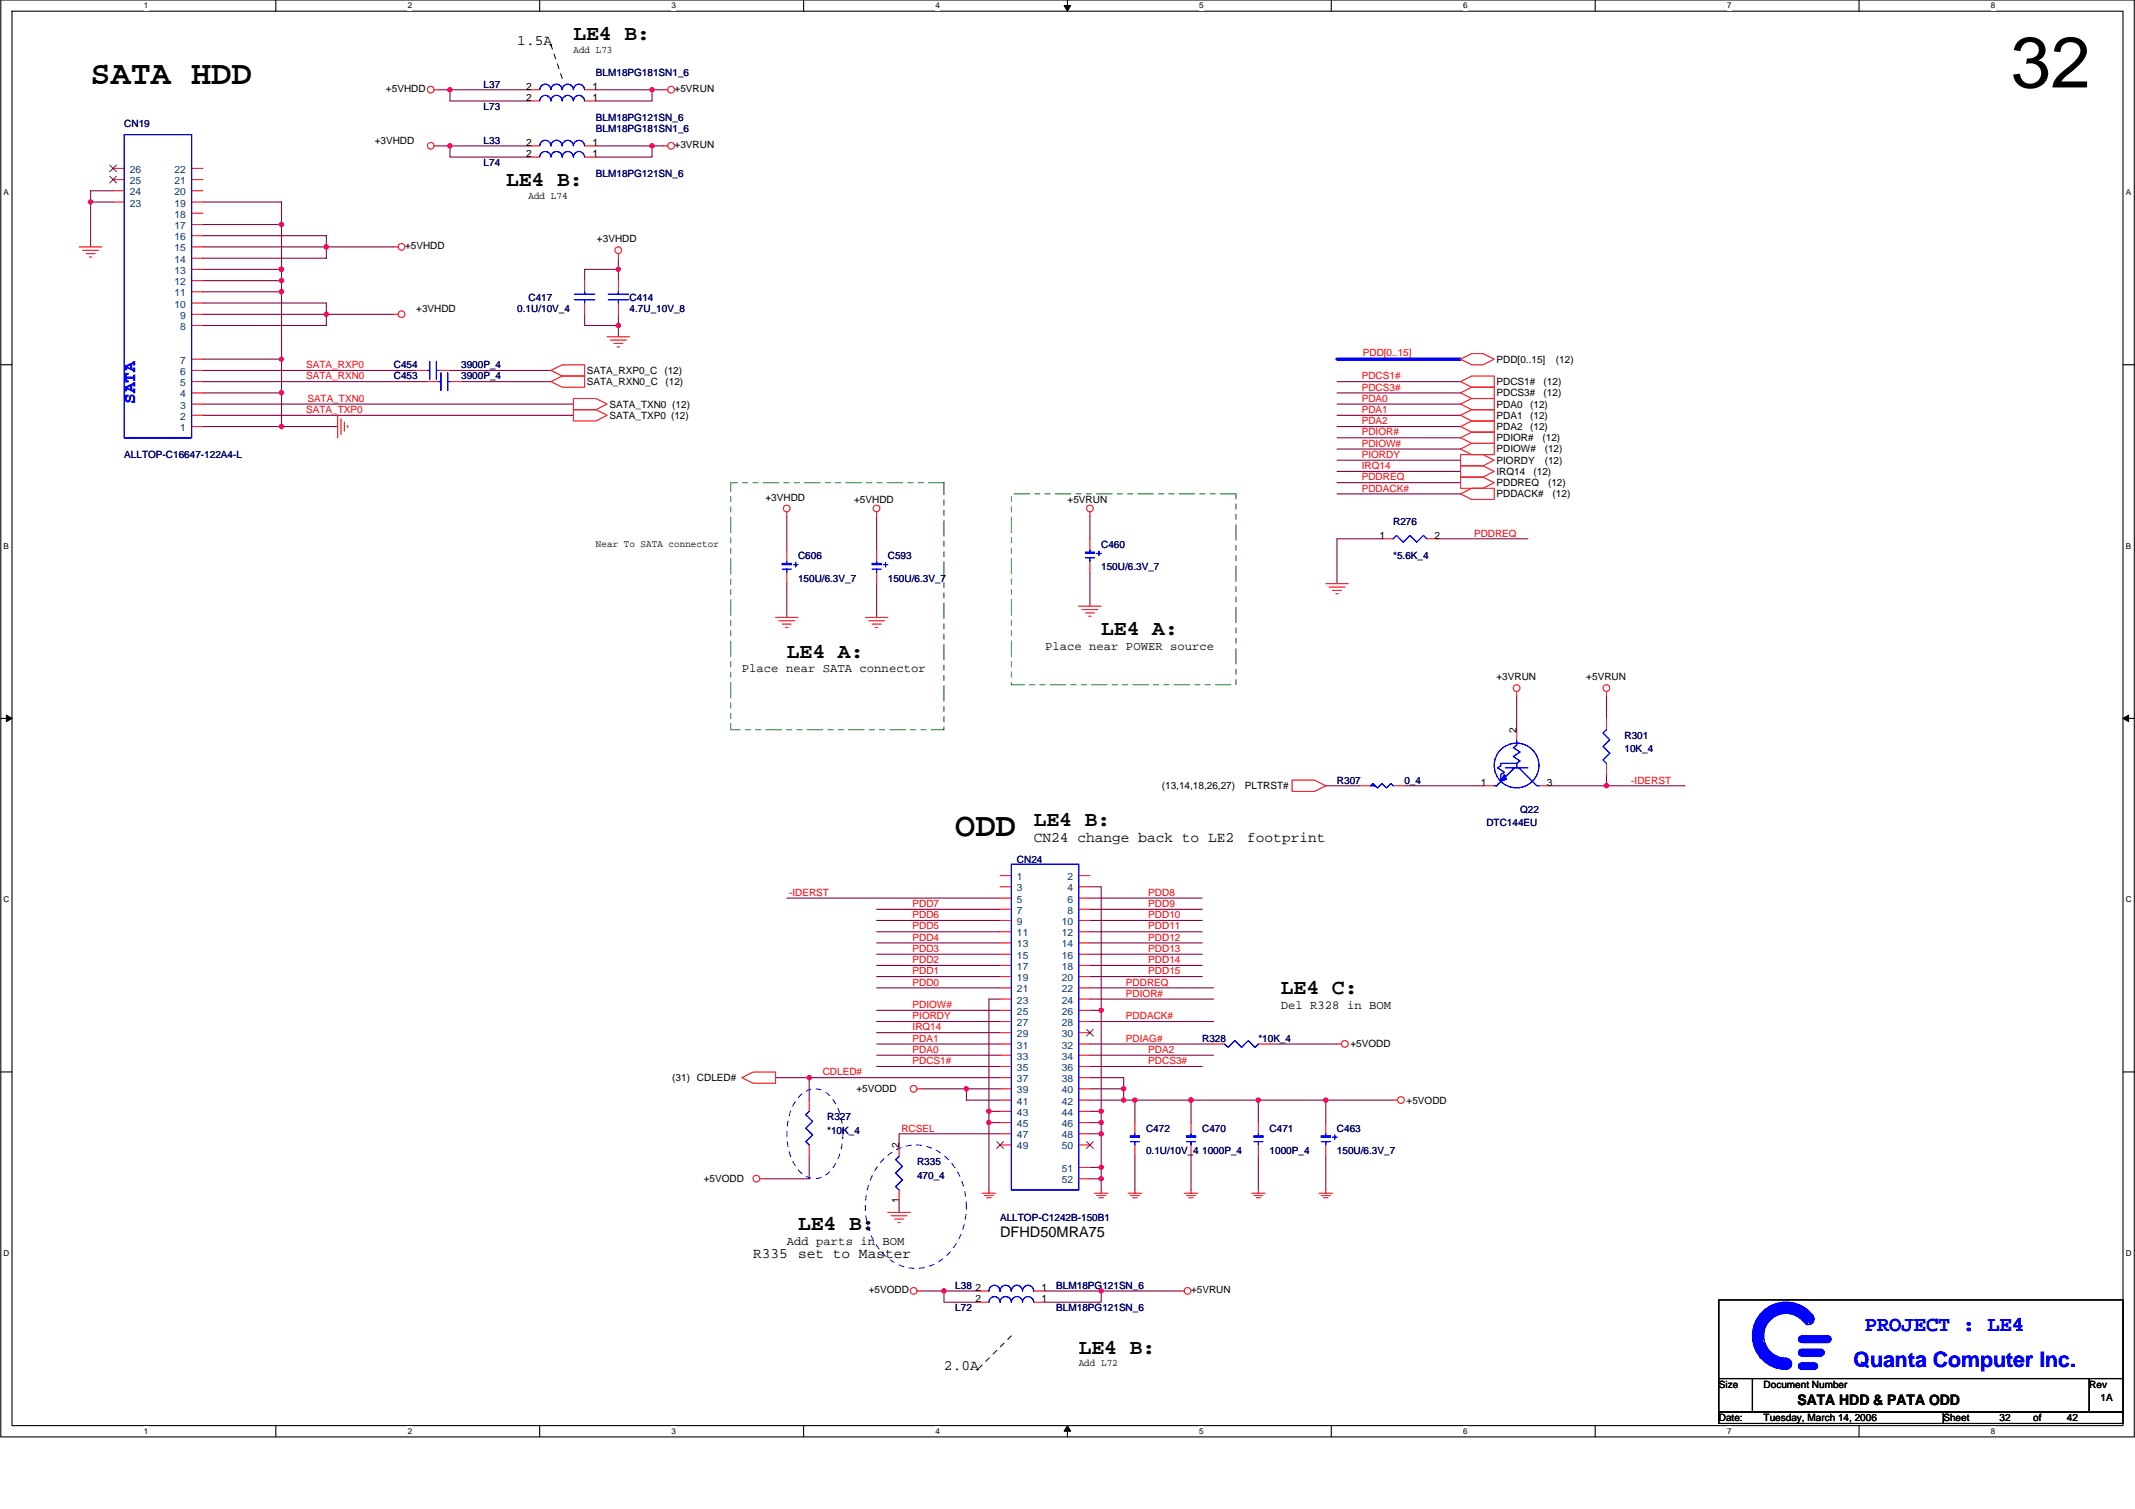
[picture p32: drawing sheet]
<svg xmlns="http://www.w3.org/2000/svg" width="420mm" height="297mm" viewBox="0 0 420 297" stroke-linecap="round" stroke-linejoin="round" font-family="sans-serif">
<defs><g id="words">
<text font-size="14.1" x="395.7" y="17.2">32</text>
<g font-size="6.6">
<text x="17.8" y="16.6">SATA HDD</text>
<text x="188" y="164.6">ODD</text>
</g>
<g font-size="4.2">
<text x="112.8" y="7.9">LE4 B:</text>
<text x="99.6" y="36.7">LE4 B:</text>
<text x="216.7" y="125.1">LE4 A:</text>
<text x="154.8" y="129.5">LE4 A:</text>
<text x="203.4" y="162.6">LE4 B:</text>
<text x="252.1" y="195.7">LE4 C:</text>
<text x="157" y="242.2">LE4 B:</text>
<text x="212.3" y="266.5">LE4 B:</text>
</g>
<g font-size="4.2" fill="#00f">
<text x="367" y="262">PROJECT : LE4</text>
<text x="364.8" y="269.1">Quanta Computer Inc.</text>
</g>
<text font-size="3.5" fill="#00f" x="26.6" y="79.5" transform="rotate(-90 26.6 79.5)">SATA</text>
<g font-size="2.9">
<text x="101.8" y="8.9">1.5A</text>
<text x="203.4" y="165.8">CN24 change back to LE2</text>
<text x="245.4" y="165.8">footprint</text>
<text x="196.8" y="243.4">DFHD50MRA75</text>
<text x="148.2" y="247.6">R335 set to Master</text>
<text x="185.8" y="269.7">2.0A</text>
<text x="353.7" y="276.6">SATA HDD &amp; PATA ODD</text>
</g>
<g font-size="2.4">
<text x="205.7" y="127.9">Place near POWER source</text>
<text x="146" y="132.3">Place near SATA connector</text>
<text x="252.1" y="198.6">Del R328 in BOM</text>
<text x="154.8" y="245">Add parts in BOM</text>
</g>
<g font-size="2">
<text x="112.8" y="10.4">Add L73</text>
<text x="103.6" y="17.7">2</text>
<text x="116.6" y="17.7">1</text>
<text x="76" y="18.1">+5VHDD</text>
<text x="103.6" y="19.9">2</text>
<text x="116.6" y="19.9">1</text>
<text x="132.7" y="18.1">+5VRUN</text>
<text x="73.7" y="28.3">+3VHDD</text>
<text x="103.6" y="28.7">2</text>
<text x="116.6" y="28.7">1</text>
<text x="132.7" y="29.2">+3VRUN</text>
<text x="103.6" y="30.9">2</text>
<text x="116.6" y="30.9">1</text>
<text x="104" y="39.1">Add L74</text>
<text x="117.5" y="47.7">+3VHDD</text>
<text x="79.7" y="49.1">+5VHDD</text>
<text x="81.9" y="61.4">+3VHDD</text>
<text x="294.5" y="71.4">PDD[0..15]</text>
<text x="306.2" y="71.4">(12)</text>
<text x="115.5" y="73.6">SATA_RXP0_C</text>
<text x="115.5" y="75.8">SATA_RXN0_C</text>
<text x="130.8" y="73.6">(12)</text>
<text x="131" y="75.8">(12)</text>
<text x="294.5" y="75.8">PDCS1#</text>
<text x="294.5" y="78">PDCS3#</text>
<text x="303.8" y="75.8">(12)</text>
<text x="303.8" y="78">(12)</text>
<text x="119.9" y="80.2">SATA_TXN0 (12)</text>
<text x="119.9" y="82.4">SATA_TXP0 (12)</text>
<text x="294.5" y="80.2">PDA0</text>
<text x="294.5" y="82.4">PDA1</text>
<text x="301.1" y="80.2">(12)</text>
<text x="301.1" y="82.4">(12)</text>
<text x="294.5" y="84.6">PDA2</text>
<text x="294.5" y="89">PDIOW#</text>
<text x="294.5" y="86.8">PDIOR#</text>
<text x="301.1" y="84.6">(12)</text>
<text x="303.6" y="86.8">(12)</text>
<text x="304" y="89">(12)</text>
<text x="294.5" y="91.3">PIORDY</text>
<text x="294.5" y="93.5">IRQ14</text>
<text x="294.5" y="95.7">PDDREQ</text>
<text x="301.8" y="93.5">(12)</text>
<text x="304" y="91.3">(12)</text>
<text x="304.7" y="95.7">(12)</text>
<text x="150.6" y="98.6">+3VHDD</text>
<text x="168.1" y="99">+5VHDD</text>
<text x="210.1" y="99">+5VRUN</text>
<text x="294.5" y="97.9">PDDACK#</text>
<text x="305.5" y="97.9">(12)</text>
<text x="117.3" y="107.6">Near To SATA connector</text>
<text x="271.5" y="106">1</text>
<text x="282.3" y="106">2</text>
<text x="294.5" y="133.9">+3VRUN</text>
<text x="312.2" y="133.9">+5VRUN</text>
<text x="298.5" y="144.3" transform="rotate(-90 298.5 144.3)">2</text>
<text x="228.7" y="155.3">(13,14,18,26,27)</text>
<text x="245" y="155.3">PLTRST#</text>
<text x="291.4" y="154.7">1</text>
<text x="304.4" y="154.7">3</text>
<text x="265.8" y="206.2">+5VODD</text>
<text x="132.3" y="212.8">(31) CDLED#</text>
<text x="168.5" y="215">+5VODD</text>
<text x="276.8" y="217.2">+5VODD</text>
<text x="176.9" y="226.1" transform="rotate(-90 176.9 226.1)">2</text>
<text x="138.5" y="232.7">+5VODD</text>
<text x="176.9" y="236.9" transform="rotate(-90 176.9 236.9)">1</text>
<text x="171" y="254.6">+5VODD</text>
<text x="191.9" y="254.1">2</text>
<text x="191.9" y="256.3">2</text>
<text x="205" y="254.1">1</text>
<text x="205" y="256.3">1</text>
<text x="234.4" y="254.6">+5VRUN</text>
<text x="212.3" y="268.9">Add L72</text>
<text x="338.3" y="273.1">Size</text>
<text x="347.1" y="273.1">Document Number</text>
<text x="411.2" y="273.1">Rev</text>
<text x="413.4" y="275.8">1A</text>
<text x="338.3" y="279.8">Date:</text>
<text x="347.1" y="279.8">Tuesday, March 14, 2006</text>
<text x="382.4" y="279.8">Sheet</text>
<text x="393.5" y="279.8">32</text>
<text x="400.1" y="279.8">of</text>
<text x="406.7" y="279.8">42</text>
</g>
<g font-size="2" fill="#000080">
<text x="95.2" y="17.2">L37</text>
<text x="117.3" y="15">BLM18PG181SN1_6</text>
<text x="95.2" y="21.7">L73</text>
<text x="117.3" y="23.9">BLM18PG121SN_6</text>
<text x="24.5" y="25">CN19</text>
<text x="95.2" y="28.3">L33</text>
<text x="117.3" y="26.1">BLM18PG181SN1_6</text>
<text x="95.2" y="32.7">L74</text>
<text x="117.3" y="34.9">BLM18PG121SN_6</text>
<text x="104" y="59.2">C417</text>
<text x="123.9" y="59.2">C414</text>
<text x="101.8" y="61.4">0.1U/10V_4</text>
<text x="123.9" y="61.4">4.7U_10V_8</text>
<text x="77.5" y="72.5">C454</text>
<text x="77.5" y="74.7">C453</text>
<text x="90.8" y="72.5">3900P_4</text>
<text x="90.8" y="74.7">3900P_4</text>
<text x="24.5" y="90.2">ALLTOP-C16647-122A4-L</text>
<text x="216.7" y="107.8">C460</text>
<text x="274.2" y="103.4">R276</text>
<text x="157" y="110">C606</text>
<text x="174.7" y="110">C593</text>
<text x="216.7" y="112.3">150U/6.3V_7</text>
<text x="274.2" y="110">*5.6K_4</text>
<text x="157" y="114.5">150U/6.3V_7</text>
<text x="174.7" y="114.5">150U/6.3V_7</text>
<text x="319.7" y="145.4">R301</text>
<text x="319.7" y="148.1">10K_4</text>
<text x="263.1" y="154.2">R307</text>
<text x="276.4" y="154.2">0_4</text>
<text x="299.1" y="160">Q22</text>
<text x="292.5" y="162.6">DTC144EU</text>
<text x="200.1" y="169.9">CN24</text>
<text x="236.6" y="205.1">R328</text>
<text x="247.6" y="205.1">*10K_4</text>
<text x="162.8" y="220.5">R327</text>
<text x="162.8" y="223.2">*10K_4</text>
<text x="225.5" y="222.8">C472</text>
<text x="225.5" y="227.2">0.1U/10V_4</text>
<text x="236.6" y="222.8">C470</text>
<text x="236.6" y="227.2">1000P_4</text>
<text x="249.9" y="222.8">C471</text>
<text x="249.9" y="227.2">1000P_4</text>
<text x="263.1" y="227.2">150U/6.3V_7</text>
<text x="263.1" y="222.8">C463</text>
<text x="180.5" y="229.4">R335</text>
<text x="180.5" y="232">470_4</text>
<text x="196.8" y="240.4">ALLTOP-C1242B-150B1</text>
<text x="188" y="253.7">L38</text>
<text x="207.9" y="253.7">BLM18PG121SN_6</text>
<text x="188" y="258.1">L72</text>
<text x="207.9" y="258.1">BLM18PG121SN_6</text>
</g>
<g font-size="2" fill="#004080">
<text x="25.6" y="34">26</text>
<text x="34.4" y="34">22</text>
<text x="25.6" y="40.7">23</text>
<text x="25.6" y="38.4">24</text>
<text x="25.6" y="36.2">25</text>
<text x="34.4" y="40.7">19</text>
<text x="34.4" y="38.4">20</text>
<text x="34.4" y="36.2">21</text>
<text x="34.4" y="47.3">16</text>
<text x="34.4" y="45.1">17</text>
<text x="34.4" y="42.9">18</text>
<text x="34.4" y="53.9">13</text>
<text x="34.4" y="51.7">14</text>
<text x="34.4" y="49.5">15</text>
<text x="34.4" y="56.1">12</text>
<text x="34.4" y="58.3">11</text>
<text x="34.4" y="60.5">10</text>
<text x="35.5" y="65">8</text>
<text x="35.5" y="62.8">9</text>
<text x="35.5" y="71.6">7</text>
<text x="35.5" y="76">5</text>
<text x="35.5" y="73.8">6</text>
<text x="35.5" y="82.6">2</text>
<text x="35.5" y="80.4">3</text>
<text x="35.5" y="78.2">4</text>
<text x="35.5" y="84.9">1</text>
<text x="200.1" y="173.2">1</text>
<text x="210.1" y="173.2">2</text>
<text x="200.1" y="175.5">3</text>
<text x="200.1" y="177.7">5</text>
<text x="200.1" y="179.9">7</text>
<text x="210.1" y="175.5">4</text>
<text x="210.1" y="177.7">6</text>
<text x="210.1" y="179.9">8</text>
<text x="200.1" y="182.1">9</text>
<text x="200.1" y="184.3">11</text>
<text x="208.9" y="182.1">10</text>
<text x="208.9" y="184.3">12</text>
<text x="200.1" y="186.5">13</text>
<text x="200.1" y="188.7">15</text>
<text x="200.1" y="190.9">17</text>
<text x="208.9" y="186.5">14</text>
<text x="208.9" y="188.7">16</text>
<text x="208.9" y="190.9">18</text>
<text x="200.1" y="193.1">19</text>
<text x="200.1" y="195.3">21</text>
<text x="200.1" y="197.5">23</text>
<text x="208.9" y="193.1">20</text>
<text x="208.9" y="195.3">22</text>
<text x="208.9" y="197.5">24</text>
<text x="200.1" y="199.8">25</text>
<text x="200.1" y="202">27</text>
<text x="208.9" y="199.8">26</text>
<text x="208.9" y="202">28</text>
<text x="200.1" y="204.2">29</text>
<text x="200.1" y="206.4">31</text>
<text x="200.1" y="208.6">33</text>
<text x="208.9" y="204.2">30</text>
<text x="208.9" y="206.4">32</text>
<text x="208.9" y="208.6">34</text>
<text x="200.1" y="210.8">35</text>
<text x="200.1" y="213">37</text>
<text x="200.1" y="215.2">39</text>
<text x="208.9" y="210.8">36</text>
<text x="208.9" y="213">38</text>
<text x="208.9" y="215.2">40</text>
<text x="200.1" y="217.4">41</text>
<text x="200.1" y="219.6">43</text>
<text x="200.1" y="221.9">45</text>
<text x="208.9" y="217.4">42</text>
<text x="208.9" y="219.6">44</text>
<text x="208.9" y="221.9">46</text>
<text x="200.1" y="224.1">47</text>
<text x="200.1" y="226.3">49</text>
<text x="208.9" y="224.1">48</text>
<text x="208.9" y="226.3">50</text>
<text x="208.9" y="230.7">51</text>
<text x="208.9" y="232.9">52</text>
</g>
<g font-size="2" fill="#f00">
<text x="268.2" y="70">PDD[0..15]</text>
<text x="60.3" y="72.5">SATA_RXP0</text>
<text x="60.3" y="74.7">SATA_RXN0</text>
<text x="268" y="74.7">PDCS1#</text>
<text x="268" y="76.9">PDCS3#</text>
<text x="60.3" y="81.3">SATA_TXP0</text>
<text x="60.5" y="79.1">SATA_TXN0</text>
<text x="268" y="79.1">PDA0</text>
<text x="268" y="83.5">PDA2</text>
<text x="268" y="81.3">PDA1</text>
<text x="268" y="85.7">PDIOR#</text>
<text x="268" y="87.9">PDIOW#</text>
<text x="268" y="92.4">IRQ14</text>
<text x="268" y="94.6">PDDREQ</text>
<text x="268" y="90.1">PIORDY</text>
<text x="268" y="96.8">PDDACK#</text>
<text x="290.1" y="105.6">PDDREQ</text>
<text x="321" y="154.2">-IDERST</text>
<text x="155.3" y="176.3">-IDERST</text>
<text x="179.6" y="178.5">PDD7</text>
<text x="226" y="178.5">PDD9</text>
<text x="226" y="176.3">PDD8</text>
<text x="179.6" y="183">PDD5</text>
<text x="179.6" y="185.2">PDD4</text>
<text x="179.6" y="180.7">PDD6</text>
<text x="226" y="180.7">PDD10</text>
<text x="226" y="183">PDD11</text>
<text x="226" y="185.2">PDD12</text>
<text x="179.6" y="187.4">PDD3</text>
<text x="179.6" y="189.6">PDD2</text>
<text x="179.6" y="191.8">PDD1</text>
<text x="226" y="187.4">PDD13</text>
<text x="226" y="191.8">PDD15</text>
<text x="226" y="189.6">PDD14</text>
<text x="179.6" y="194">PDD0</text>
<text x="221.6" y="194">PDDREQ</text>
<text x="221.6" y="196.2">PDIOR#</text>
<text x="179.6" y="198.4">PDIOW#</text>
<text x="179.6" y="200.6">PIORDY</text>
<text x="179.6" y="202.8">IRQ14</text>
<text x="221.6" y="200.6">PDDACK#</text>
<text x="179.6" y="205.1">PDA1</text>
<text x="179.6" y="207.3">PDA0</text>
<text x="179.6" y="209.5">PDCS1#</text>
<text x="221.6" y="205.1">PDIAG#</text>
<text x="226" y="207.3">PDA2</text>
<text x="226" y="209.5">PDCS3#</text>
<text x="161.9" y="211.7">CDLED#</text>
<text x="177.4" y="222.7">RCSEL</text>
</g>
<g font-size="1.6">
<text x="28.3" y="1.7">1</text>
<text x="80.2" y="1.7">2</text>
<text x="132.2" y="1.7">3</text>
<text x="184.1" y="1.7">4</text>
<text x="236" y="1.7">5</text>
<text x="287.9" y="1.7">6</text>
<text x="339.9" y="1.7">7</text>
<text x="391.8" y="1.7">8</text>
<text x=".7" y="38.4">A</text>
<text x="418.3" y="38.4">A</text>
<text x=".7" y="108">B</text>
<text x="418.3" y="108">B</text>
<text x=".7" y="177.7">C</text>
<text x="418.3" y="177.7">C</text>
<text x=".7" y="247.2">D</text>
<text x="418.3" y="247.2">D</text>
<text x="28.3" y="282.3">1</text>
<text x="80.2" y="282.3">2</text>
<text x="132.2" y="282.3">3</text>
<text x="184.1" y="282.3">4</text>
<text x="236" y="282.3">5</text>
<text x="287.9" y="282.3">6</text>
<text x="339.9" y="282.3">7</text>
<text x="391.8" y="282.3">8</text>
</g>
</g></defs>
<path d="M.2 0h419.8v282.9h-419.8zM2.4 2.2h415.4v278.4h-415.4z" fill="none" stroke="#000" stroke-width=".21"/>
<g fill="#fff">
<path d="M28.3 .2h.9v1.8h-.9z"/>
<path d="M28.3 280.8h.9v1.8h-.9z"/>
</g>
<path d="M54.3 0v2.2M54.3 280.6v2.2" fill="none" stroke="#000" stroke-width=".21"/>
<g fill="#fff">
<path d="M80.2 .2h.9v1.8h-.9z"/>
<path d="M80.2 280.8h.9v1.8h-.9z"/>
</g>
<path d="M106.2 0v2.2M106.2 280.6v2.2" fill="none" stroke="#000" stroke-width=".21"/>
<g fill="#fff">
<path d="M132.2 .2h.8v1.8h-.8z"/>
<path d="M132.2 280.8h.8v1.8h-.8z"/>
</g>
<path d="M158.1 0v2.2M158.1 280.6v2.2" fill="none" stroke="#000" stroke-width=".21"/>
<g fill="#fff">
<path d="M184.1 .2h.9v1.8h-.9z"/>
<path d="M184.1 280.8h.9v1.8h-.9z"/>
</g>
<path d="M210.1 0v2.2M210.1 280.6v2.2" fill="none" stroke="#000" stroke-width=".21"/>
<path d="M209.4 1.1h1.3l-.6 1.1zM210.1 280.6l.6 1.1h-1.3z" fill="#000" stroke="#000" stroke-width=".2"/>
<g fill="#fff">
<path d="M236 .2h.9v1.8h-.9z"/>
<path d="M236 280.8h.9v1.8h-.9z"/>
</g>
<path d="M262 0v2.2M262 280.6v2.2" fill="none" stroke="#000" stroke-width=".21"/>
<g fill="#fff">
<path d="M287.9 .2h.9v1.8h-.9z"/>
<path d="M287.9 280.8h.9v1.8h-.9z"/>
</g>
<path d="M313.9 0v2.2M313.9 280.6v2.2" fill="none" stroke="#000" stroke-width=".21"/>
<g fill="#fff">
<path d="M339.9 .2h.9v1.8h-.9z"/>
<path d="M339.9 280.8h.9v1.8h-.9z"/>
</g>
<path d="M365.9 0v2.2M365.9 280.6v2.2" fill="none" stroke="#000" stroke-width=".21"/>
<g fill="#fff">
<path d="M391.8 .2h.9v1.8h-.9z"/>
<path d="M391.8 280.8h.9v1.8h-.9z"/>
<path d="M.7 37h1.1v1.8h-1.1z"/>
<path d="M418.3 37h1.1v1.8h-1.1z"/>
<path d="M.7 106.6h1.1v1.8h-1.1z"/>
<path d="M418.3 106.6h1.1v1.8h-1.1z"/>
</g>
<path d="M.2 71.8h2.2M417.8 71.8h2.2" fill="none" stroke="#000" stroke-width=".21"/>
<g fill="#fff">
<path d="M.7 176.2h1.2v1.8h-1.2z"/>
<path d="M418.3 176.2h1.2v1.8h-1.2z"/>
</g>
<path d="M.2 141.4h2.2M417.8 141.4h2.2" fill="none" stroke="#000" stroke-width=".21"/>
<path d="M1.3 140.8l1.1 .6-1.1 .6zM417.8 141.4l1.1-.6v1.2z" fill="#000" stroke="#000" stroke-width=".2"/>
<g fill="#fff">
<path d="M.7 245.8h1.2v1.8h-1.2z"/>
<path d="M418.3 245.8h1.2v1.8h-1.2z"/>
</g>
<path d="M.2 211h2.2M417.8 211h2.2M338.3 255.9h79.5v15.5h-79.5zM338.3 271.4h6.6v6.6h-6.6zM338.3 278h44.1v2.2h-44.1zM344.9 271.4h66.3v6.6h-66.3zM382.4 278h35.4v2.2h-35.4zM411.2 271.4h6.6v6.6h-6.6z" fill="none" stroke="#000" stroke-width=".21"/>
<g fill="none" stroke="#800040" stroke-width=".21">
<path d="M86.3 17.7h17.7M88.6 17.7v2.2h15.4M117.3 17.7h13.2M128.3 17.7v2.2h-11M17.8 39.8h4.5M22.3 37.5h-4.5v11.1M39.9 39.8h15.5v44.2M86.3 28.7h17.7M88.6 28.7v2.2h15.4M117.3 28.7h13.2M128.3 28.7v2.2h-11M39.9 48.6h24.3v2.2h-24.3"/>
<path d="M39.9 53h15.5M39.9 55.2h15.5M39.9 57.4h15.5M39.9 44.2h15.5M39.9 59.6h24.3v4.5h-24.3M39.9 46.4h24.3v2.2h13.3M121.7 53h-6.6v2.2M121.7 50.8v4.4M39.9 75.1h44.2M39.9 79.5h72.9M39.9 77.3h15.5M39.9 70.7h15.5"/>
<path d="M39.9 61.9h37.6M39.9 72.9h42M88.6 72.9h19.8M90.8 75.1h17.6M115.1 61.9v2.2h6.6M121.7 61.9v4.4M263.1 75.1h24.3M263.1 79.5h24.3M263.1 77.3h24.3M39.9 84h26.6M39.9 81.7h72.9M263.1 84h24.3"/>
<path d="M263.1 92.8h24.3M263.1 86.2h24.3M263.1 88.4h24.3M263.1 97.2h24.3M263.1 95h24.3M263.1 90.6h24.3M263.1 81.7h24.3M154.8 101.6v6.7M154.8 114.9v6.6M172.5 101.6v6.7M172.5 114.9v6.6M214.5 101.6v4.5"/>
<path d="M214.5 112.7v6.6M272 106.1h-8.9v8.8M283 106.1h17.7M298.5 137v6.6M316.2 137v4.4M260.9 154.7h6.6M276.4 154.7h15.4M305.1 154.7h26.5M316.2 152.5v2.2M154.8 176.8h42M172.5 179h24.3M214.5 174.6h2.2v59.6"/>
<path d="M214.5 176.8h22.1M214.5 179h22.1M172.5 198.9h24.3M172.5 181.2h24.3M172.5 183.4h24.3M172.5 185.6h24.3M172.5 187.8h24.3M172.5 192.2h24.3M172.5 190h24.3M172.5 194.5h24.3M196.8 196.7h-2.2v37.5M214.5 196.7h24.3"/>
<path d="M214.5 198.9h2.2M214.5 181.2h22.1M214.5 183.4h22.1M214.5 185.6h22.1M214.5 187.8h22.1M214.5 192.2h22.1M214.5 190h22.1M214.5 194.5h24.3M152.6 212.1h44.2M159.2 212.1v4.5M172.5 201.1h24.3M172.5 203.3h24.3"/>
<path d="M172.5 205.5h24.3M172.5 207.7h24.3M172.5 209.9h24.3M181.3 214.3h15.5M190.2 214.3v2.3h6.6M194.6 218.8h2.2M214.5 214.3h6.6v2.3M214.5 216.6h59.7M214.5 212.1h6.6v2.2M214.5 218.8h2.2M214.5 201.1h24.3M214.5 205.5h24.3"/>
<path d="M214.5 207.7h24.3M214.5 209.9h22.1M223.3 216.6v4.4M234.4 216.6v4.4M247.6 216.6v4.4M249.9 205.5h13.2M260.9 216.6v4.4M159.2 227.6v4.4h-8.8M176.9 236.4v2.3M194.6 221h2.2M196.8 223.2h-19.9v2.2M214.5 223.2h2.2"/>
<path d="M214.5 221h2.2M214.5 232h2.2M214.5 229.8h2.2M223.3 227.6v6.6M234.4 227.6v6.6M247.6 227.6v6.6M260.9 227.6v6.6M181.3 254.1h4.5v2.2h6.6M185.8 254.1h6.6M205.7 254.1h11v2.2h-11M216.7 254.1h15.5"/>
</g>
<path d="M263.1 70.7h24.3" fill="none" stroke="#00f" stroke-width=".66"/>
<g fill="#f0f" stroke="#f0f" stroke-width=".21">
<circle cx="316.1" cy="154.7" r=".43"/>
<circle cx="55.4" cy="84" r=".43"/>
<circle cx="55.4" cy="53" r=".43"/>
<circle cx="55.4" cy="55.2" r=".43"/>
<circle cx="55.4" cy="77.3" r=".43"/>
<circle cx="55.4" cy="70.7" r=".43"/>
<circle cx="55.4" cy="44.2" r=".43"/>
<circle cx="88.5" cy="28.7" r=".43"/>
<circle cx="64.2" cy="61.9" r=".43"/>
<circle cx="55.4" cy="57.4" r=".43"/>
<circle cx="216.7" cy="223.2" r=".43"/>
<circle cx="216.7" cy="198.9" r=".43"/>
<circle cx="216.7" cy="218.7" r=".43"/>
<circle cx="194.6" cy="221" r=".43"/>
<circle cx="216.7" cy="232" r=".43"/>
<circle cx="234.4" cy="216.5" r=".43"/>
<circle cx="190.2" cy="214.3" r=".43"/>
<circle cx="221.1" cy="214.3" r=".43"/>
<circle cx="221.1" cy="216.5" r=".43"/>
<circle cx="260.9" cy="216.5" r=".43"/>
<circle cx="223.3" cy="216.5" r=".43"/>
<circle cx="159.2" cy="212.1" r=".43"/>
<circle cx="247.6" cy="216.5" r=".43"/>
<circle cx="194.6" cy="218.7" r=".43"/>
<circle cx="216.7" cy="221" r=".43"/>
<circle cx="216.7" cy="229.8" r=".43"/>
<circle cx="64.2" cy="48.6" r=".43"/>
<circle cx="121.7" cy="64.1" r=".43"/>
<circle cx="121.7" cy="53" r=".43"/>
<circle cx="17.8" cy="39.8" r=".43"/>
<circle cx="216.7" cy="254.1" r=".43"/>
<circle cx="185.8" cy="254.1" r=".43"/>
<circle cx="88.5" cy="17.7" r=".43"/>
<circle cx="128.3" cy="28.7" r=".43"/>
<circle cx="128.3" cy="17.7" r=".43"/>
</g>
<g fill="none" stroke="#f00" stroke-width=".21">
<path d="M85.4 17.7h.9M104 17.7h2.2M104 19.9h2.2M115.1 17.7h2.2M115.1 19.9h2.2M130.5 17.7h.9M22.3 39.8h2.2M22.3 37.5h2.2M22.3 35.3h2.2M22.3 33.1h2.2M37.7 39.8h2.2M37.7 37.5h2.2"/>
<path d="M37.7 35.3h2.2M37.7 33.1h2.2M85.4 28.7h.9M104 28.7h2.2M104 30.9h2.2M115.1 28.7h2.2M115.1 30.9h2.2M130.5 28.7h.9M15.6 48.6h4.4M16.3 49.3h3.1M16.9 49.9h1.8M17.6 50.6h.4"/>
<path d="M37.7 48.6h2.2M37.7 55.2h2.2M37.7 53h2.2M37.7 59.6h2.2M37.7 57.4h2.2M37.7 50.8h2.2M37.7 46.4h2.2M37.7 44.2h2.2M37.7 42h2.2M77.5 48.6h.9M115.1 55.2v2.2M115.1 59.6v2.3"/>
<path d="M121.7 49.9v.9M121.7 55.2v2.2M121.7 59.6v2.3M37.7 61.9h2.2M37.7 72.9h2.2M37.7 79.5h2.2M37.7 77.3h2.2M37.7 75.1h2.2M37.7 70.7h2.2M37.7 64.1h2.2M77.5 61.9h.9M81.9 72.9h2.2"/>
<path d="M84.1 75.1h2.2M86.3 72.9h2.3M88.6 75.1h2.2M108.4 72.9l2.2-1.1h4.5v2.2h-4.5zM108.4 75.1l2.2-1.1h4.5v2.2h-4.5zM112.8 78.4h4.5l2.2 1.1-2.2 1.1h-4.5zM119.5 66.3h4.4M120.2 67h3M120.8 67.6h1.8M121.5 68.3h.4M287.4 79.5l2.2-1.1h4.5v2.2h-4.5zM287.4 75.1l2.2-1.1h4.5v2.2h-4.5z"/>
<path d="M287.4 77.3l2.2-1.1h4.5v2.2h-4.5zM287.4 70.7l2.2-1.1h2.2l2.3 1.1-2.3 1.1h-2.2zM37.7 84h2.2M37.7 81.7h2.2M66.5 81.7v4.5M67.1 82.4v3.1M67.8 83.1v1.8M68.4 83.7v.5M112.8 80.6h4.5l2.2 1.1-2.2 1.2h-4.5zM287.4 84l2.2-1.1h4.5v2.2h-4.5zM287.4 81.7l2.2-1.1h4.5v2.3h-4.5zM287.4 88.4l2.2-1.1h4.5v2.2h-4.5z"/>
<path d="M287.4 86.2l2.2-1.1h4.5v2.2h-4.5zM287.4 97.2l2.2-1.1h4.5v2.2h-4.5zM287.4 89.5h4.4l2.3 1.1-2.3 1.1h-4.4zM287.4 91.7h4.4l2.3 1.1-2.3 1.1h-4.4zM287.4 93.9h4.4l2.3 1.1-2.3 1.1h-4.4zM154.8 100.8v.8M154.8 108.3v2.2M154.8 112.7v2.2M172.5 100.8v.8M172.5 108.3v2.2M172.5 112.7v2.2M212.3 119.3h4.4"/>
<path d="M212.9 120h3.1M214.5 100.8v.8M214.5 106.1v2.2M214.5 110.5v2.2M260.9 114.9h4.4M261.6 115.6h3.1M262.2 116.2h1.8M262.9 116.9h.4M272 106.1h2.2M280.8 106.1h2.2M152.6 121.5h4.4M153.3 122.2h3.1"/>
<path d="M154 122.9h1.7M154.6 123.5h.5M170.3 121.5h4.4M171 122.2h3.1M171.6 122.9h1.8M172.3 123.5h.4M213.6 120.6h1.8M214.3 121.3h.4M298.5 136.1v.9M316.2 136.1v.9M254.3 153.6h4.4l2.2 1.1-2.2 1.1h-4.4zM267.5 154.7h2.2"/>
<path d="M274.2 154.7h2.2M291.8 154.7h2.3M298.5 143.6v2.2M302.9 154.7h2.2M316.2 141.4v2.2M316.2 150.3v2.2M196.8 172.4h2.2M196.8 174.6h2.2M196.8 176.8h2.2M196.8 179h2.2M212.3 172.4h2.2M212.3 174.6h2.2"/>
<path d="M212.3 176.8h2.2M212.3 179h2.2M196.8 181.2h2.2M196.8 183.4h2.2M196.8 185.6h2.2M196.8 187.8h2.2M196.8 190h2.2M196.8 192.2h2.2M196.8 194.5h2.2M196.8 196.7h2.2M196.8 198.9h2.2M212.3 181.2h2.2"/>
<path d="M212.3 183.4h2.2M212.3 185.6h2.2M212.3 187.8h2.2M212.3 190h2.2M212.3 192.2h2.2M212.3 194.5h2.2M212.3 196.7h2.2M212.3 198.9h2.2M146 212.1l2.2-1.1h4.4v2.2h-4.4zM159.2 216.6v2.2M180.5 214.3h.8M196.8 216.6h2.2"/>
<path d="M196.8 214.3h2.2M196.8 205.5h2.2M196.8 201.1h2.2M196.8 203.3h2.2M196.8 207.7h2.2M196.8 209.9h2.2M196.8 212.1h2.2M196.8 218.8h2.2M212.3 216.6h2.2M212.3 214.3h2.2M212.3 205.5h2.2M212.3 201.1h2.2"/>
<path d="M212.3 203.3h2.2M212.3 207.7h2.2M212.3 209.9h2.2M212.3 212.1h2.2M212.3 218.8h2.2M238.8 205.5h2.2M247.6 205.5h2.3M263.1 205.5h.9M274.2 216.6h.8M149.5 232h.9M159.2 225.4v2.2M174.7 238.7h4.4"/>
<path d="M175.4 239.3h3.1M176.1 240h1.7M176.9 225.4v2.2M176.9 234.2v2.2M193.3 234.9h2.6M193.7 235.3h1.8M194.2 235.8h.9M194.6 234.2v.7M196.8 221h2.2M196.8 223.2h2.2M196.8 225.4h2.2M212.3 232h2.2"/>
<path d="M212.3 221h2.2M212.3 223.2h2.2M212.3 225.4h2.2M212.3 229.8h2.2M215.4 234.9h2.6M215.8 235.3h1.8M216.3 235.8h.9M216.7 234.2v.7M222 234.9h2.7M222.5 235.3h1.7M222.9 235.8h.9M223.3 221v2.2"/>
<path d="M223.3 225.4v2.2M223.3 234.2v.7M233.1 234.9h2.6M233.5 235.3h1.8M233.9 235.8h.9M234.4 221v2.2M234.4 225.4v2.2M234.4 234.2v.7M246.3 234.9h2.7M246.8 235.3h1.7M247.2 235.8h.9M247.6 221v2.2"/>
<path d="M247.6 225.4v2.2M247.6 234.2v.7M259.6 234.9h2.6M260 235.3h1.8M260.5 235.8h.9M260.9 221v2.2M260.9 225.4v2.2M260.9 234.2v.7M176.7 240.6h.5M180.5 254.1h.8M192.4 254.1h2.2M192.4 256.3h2.2"/>
<path d="M203.4 254.1h2.3M203.4 256.3h2.3M232.2 254.1h.9"/>
<circle cx="84.8" cy="17.6" r=".65"/>
<circle cx="132.1" cy="17.7" r=".66"/>
<circle cx="84.8" cy="28.7" r=".65"/>
<circle cx="132.1" cy="28.7" r=".66"/>
<circle cx="79" cy="48.6" r=".66"/>
<circle cx="121.7" cy="49.3" r=".66"/>
<circle cx="79" cy="61.8" r=".66"/>
<circle cx="154.8" cy="100.1" r=".65"/>
<circle cx="172.5" cy="100.1" r=".65"/>
<circle cx="214.5" cy="100.1" r=".65"/>
<circle cx="298.5" cy="135.4" r=".66"/>
<circle cx="316.1" cy="135.4" r=".66"/>
<circle cx="179.8" cy="214.3" r=".66"/>
<circle cx="264.7" cy="205.5" r=".66"/>
<circle cx="275.7" cy="216.5" r=".66"/>
<circle cx="148.9" cy="232" r=".66"/>
<circle cx="179.8" cy="254.1" r=".66"/>
<circle cx="233.7" cy="254.1" r=".66"/>
</g>
<path d="M108.4 8.8h.1M110.6 15.5l-2.2-6.7M192.4 269.6h.1M199 263l-6.6 6.6" fill="none" stroke="#000" stroke-width=".2" stroke-dasharray="1 1 1 1 1 1 1 1"/>
<path d="M157.3 215.8a4 4 0 0 1 6.7 .7 12.7 12.7 0 0 1 0 13.3 4.1 4.1 0 0 1-7.3 0 12.7 12.7 0 0 1 0-13.3zM174 228.1a8.6 8.6 0 0 1 13.3 .8 14 14 0 0 1-.9 18.1 8.6 8.6 0 0 1-13.2-.9 14 14 0 0 1 .8-18z" fill="none" stroke="#00f" stroke-width=".2" stroke-dasharray="1 1 1 1 1 1 1 1"/>
<path d="M143.8 95h42v48.6h-42zM199 97.2h44.2v37.6h-44.2z" fill="none" stroke="#008000" stroke-width=".2" stroke-dasharray="3 1 1 1 1 1"/>
<g fill="none" stroke="#00f" stroke-width=".21">
<path d="M106.2 17.7a1.09 1.09 0 0 1 1.1-1.1 1.09 1.09 0 0 1 1.1 1.1M106.2 19.9a1.09 1.09 0 0 1 1.1-1.1 1.09 1.09 0 0 1 1.1 1.1M108.4 17.7a1.11 1.11 0 0 1 1.1-1.1 1.11 1.11 0 0 1 1.1 1.1 1.09 1.09 0 0 1 1.1-1.1 1.09 1.09 0 0 1 1.1 1.1M108.4 19.9a1.11 1.11 0 0 1 1.1-1.1 1.11 1.11 0 0 1 1.1 1.1 1.09 1.09 0 0 1 1.1-1.1 1.09 1.09 0 0 1 1.1 1.1M112.8 17.7a1.09 1.09 0 0 1 1.1-1.1 1.09 1.09 0 0 1 1.1 1.1M112.8 19.9a1.09 1.09 0 0 1 1.1-1.1 1.09 1.09 0 0 1 1.1 1.1M24.5 26.5h13.2v59.7h-13.2zM106.2 28.7a1.09 1.09 0 0 1 1.1-1.1 1.09 1.09 0 0 1 1.1 1.1M106.2 30.9a1.09 1.09 0 0 1 1.1-1.1 1.09 1.09 0 0 1 1.1 1.1M108.4 28.7a1.11 1.11 0 0 1 1.1-1.1 1.11 1.11 0 0 1 1.1 1.1 1.09 1.09 0 0 1 1.1-1.1 1.09 1.09 0 0 1 1.1 1.1M108.4 30.9a1.11 1.11 0 0 1 1.1-1.1 1.11 1.11 0 0 1 1.1 1.1 1.09 1.09 0 0 1 1.1-1.1 1.09 1.09 0 0 1 1.1 1.1M112.8 28.7a1.09 1.09 0 0 1 1.1-1.1 1.09 1.09 0 0 1 1.1 1.1"/>
<path d="M112.8 30.9a1.09 1.09 0 0 1 1.1-1.1 1.09 1.09 0 0 1 1.1 1.1M113.1 59h3.9M113.1 57.9h3.9M115.1 57.4v.5M115.1 59v.6M119.7 59h4M119.7 57.9h4M121.7 57.4v.5M121.7 59v.6M84.1 72.9h.5M84.6 71.1v3.6M85.9 72.9h.4"/>
<path d="M85.9 71.1v3.6M86.3 75.1h.5M86.8 73.4v3.5M88.1 75.1h.5M88.1 73.4v3.5M24.5 86.2h13.2M154 112h1.7M154.8 110.5v.4M154.8 112v.7M156.2 111.1h.8M156.6 110.7v.9M171.6 112h1.8"/>
<path d="M172.5 110.5v.4M172.5 112v.7M173.8 111.1h.9M174.3 110.7v.9M213.6 109.8h1.8M214.5 108.3v.4M214.5 109.8v.7M215.8 108.9h.9M216.3 108.5v.9M274.2 106.1l.6-.7 1.4 1.3 1.3-1.3 1.3 1.3 1.3-1.3 .7 .7M269.7 154.7l.5-.5 .9 .9 .9-.9 .8 .9 .9-.9 .5 .5M296.3 151.2h4.4"/>
<path d="M298 151.2l-1.7 1.7M298.5 145.8v.9l-.7 .5 1.3 .8-1.3 .9 1.3 .9-.6 .5v.9M298.5 150.3h-3.1v.4l-.7 .5 1.3 .8-.6 .5v1.3l-.9 .9h-.4M298.9 151.2l3.6 3.5h.4M316.2 143.6l-.7 .7 1.3 1.3-1.3 1.3 1.3 1.4-1.3 1.3 .7 .7M199 170.1h13.3v64.1h-13.3zM159.2 218.8l-.6 .6 1.3 1.3-1.3 1.4 1.3 1.3-1.3 1.3 .6 .7M241 205.5l.7 .7 1.3-1.4 1.3 1.4 1.3-1.4 1.4 1.4 .6-.7M176.9 227.6l-.6 .7 1.3 1.3-1.3 1.3 1.3 1.3-1.3 1.4 .6 .6M222.5 224.7h1.7M223.3 223.2v.4M223.3 224.7v.7"/>
<path d="M233.5 224.7h1.8M234.4 223.2v.4M234.4 224.7v.7M246.8 224.7h1.7M247.6 223.2v.4M247.6 224.7v.7M260 224.7h1.8M260.9 223.2v.4M260.9 224.7v.7M262.2 223.8h.9M262.7 223.4v.9M194.6 254.1a1.09 1.09 0 0 1 1.1-1.1 1.09 1.09 0 0 1 1.1 1.1 1.1 1.1 0 0 1 1.1-1.1 1.1 1.1 0 0 1 1.1 1.1"/>
<path d="M194.6 256.3a1.1 1.1 0 0 1 1.1-1.1 1.1 1.1 0 0 1 1.1 1.1 1.1 1.1 0 0 1 1.1-1.1 1.1 1.1 0 0 1 1.1 1.1M199 254.1a1.09 1.09 0 0 1 1.1-1.1 1.09 1.09 0 0 1 1.1 1.1 1.09 1.09 0 0 1 1.1-1.1 1.09 1.09 0 0 1 1.1 1.1M199 256.3a1.1 1.1 0 0 1 1.1-1.1 1.1 1.1 0 0 1 1.1 1.1 1.09 1.09 0 0 1 1.1-1.1 1.09 1.09 0 0 1 1.1 1.1M347.1 258.1v3.8l.2-.7v-3.1l.2-.2v2.9l.3-.3v-2.8l.2-.3v2.7l.2-.2v-2.7h.2v2.5l.2-.3v-2.2l.3-.2v2.2l.2-.2v-2l.2-.2v2.2M349.5 256.8l.2-.3v2.3l-.2-.3zM349.7 258.2a5.1 5.1 0 0 1 6.1 2.1M349.7 257.7a5.5 5.5 0 0 1 6.8 2.8M349.7 257.5l1.7-.3a5.7 5.7 0 0 1 5.1 2.9M349.7 257.2a6 6 0 0 1 7 2.9M349.8 258.6a4.7 4.7 0 0 1 5.8 2.2M349.8 258.4l1.6-.3a4.8 4.8 0 0 1 4.4 2.7M349.8 257.9l1.6-.2a5.3 5.3 0 0 1 4.8 2.9"/>
<path d="M349.9 257l1.5-.2a6.2 6.2 0 0 1 5.5 3.1M349.9 256.7a6.4 6.4 0 0 1 7.1 3M350 256.8v1.7M356.7 258.8a6.6 6.6 0 0 0-11.2 1.3 6.6 6.6 0 0 0 6 9.5M345.1 261.4v3.1l.2 .7v-4.4l.2-.5v5.5l.3 .2v-6.1l.2-.5v7.1l.2 .2v-7.5l.2-.2v8.4M346.7 267.4v-8.6l.2-.3v9.1h.2v-3.3l.2 .4v3.1l.2 .2v-2.8l.3 .4v2.7l.2 .2v-2.7l.2 .2v2.7h.2v-2.4l.2 .2v2.4h.3v-2.2l.2 .2v2l.2 .3v-2.3l.2 .3v2h.2v-1.8M349.7 267.2v.2h.3v1.8h.2v-1.8h.2v2h-.4l.6-2v2l.2-.2v-1.8l.3 .4v1.6h.2v-1.8h.2v1.8h.2v-1.8h.2v1.8l.3-.2v-1.4l.2 .2v.9M354.1 263.2h6v.2h-6.2v.2h6.5l-.3 .2h-6l.3 .3h5.7M354.1 265.8h4.7v.2h-4.7l-.2 .3h5.1l-.2 .2h-4.9l.5 .2h4.2M354.1 268.5h3.4v.2h-3.6v.2h3.8l-.2 .3h-3.6l.5 .2h3.1M354.6 268.3h2.4M354.6 269.6h2.4"/>
<path d="M354.6 266.9h3.8M354.6 265.6h3.8M354.6 264.3h5.1M354.6 263h5.1M354.9 260.1a4.4 4.4 0 0 0-7.4 .9 4.4 4.4 0 0 0 4 6.4"/>
<circle cx="298.5" cy="150.7" r="4.4"/>
<circle cx="355.9" cy="259.6" r="1.1"/>
<circle cx="351.5" cy="268.5" r="1.09"/>
<circle cx="354.6" cy="266.3" r=".66"/>
<circle cx="354.6" cy="263.6" r=".66"/>
<circle cx="354.6" cy="268.9" r=".65"/>
<circle cx="357" cy="268.9" r=".65"/>
<circle cx="358.3" cy="266.3" r=".65"/>
<circle cx="359.7" cy="263.6" r=".66"/>
</g>
<g fill="#00f" stroke="#00f" stroke-width=".21">
<path d="M233.5 223.6v.2h1.8v-.2z" fill-rule="evenodd"/>
<path d="M233.5 223.6v.2h1.8v-.2z" fill-rule="evenodd"/>
<path d="M246.8 223.6v.2h1.7v-.2z" fill-rule="evenodd"/>
<path d="M246.8 223.6v.2h1.7v-.2z" fill-rule="evenodd"/>
<path d="M296 152.5l.5 .9-1.1 .4z" fill-rule="evenodd"/>
<path d="M296 152.5l.5 .9-1.1 .4z" fill-rule="evenodd"/>
<path d="M270.2 154.2l.4 .5h-.9l.5-.5 .4 .5z" fill-rule="evenodd"/>
<path d="M270.2 154.2l.4 .5h-.9l.5-.5 .4 .5z" fill-rule="evenodd"/>
<path d="M171.6 110.9v.2h1.8v-.2z" fill-rule="evenodd"/>
<path d="M171.6 110.9v.2h1.8v-.2z" fill-rule="evenodd"/>
<path d="M154 110.9v.2h1.7v-.2z" fill-rule="evenodd"/>
<path d="M154 110.9v.2h1.7v-.2z" fill-rule="evenodd"/>
<path d="M213.6 108.7v.2h1.8v-.2z" fill-rule="evenodd"/>
<path d="M213.6 108.7v.2h1.8v-.2z" fill-rule="evenodd"/>
<path d="M260 223.6v.2h1.8v-.2z" fill-rule="evenodd"/>
<path d="M260 223.6v.2h1.8v-.2z" fill-rule="evenodd"/>
<path d="M222.5 223.6v.2h1.7v-.2z" fill-rule="evenodd"/>
<path d="M222.5 223.6v.2h1.7v-.2z" fill-rule="evenodd"/>
</g>
<path d="M21.6 34.7l1.3 1.3M21.6 32.5l1.3 1.3M22.9 34.7l-1.3 1.3M22.9 32.5l-1.3 1.3M213.8 202.6l1.4 1.4M215.1 202.6l-1.3 1.4M196.2 224.7l1.3 1.4M197.5 224.7l-1.4 1.4M213.8 224.7l1.4 1.4M215.1 224.7l-1.3 1.4" fill="none" stroke="#804000" stroke-width=".2"/>
<use href="#words"/>
</svg>
